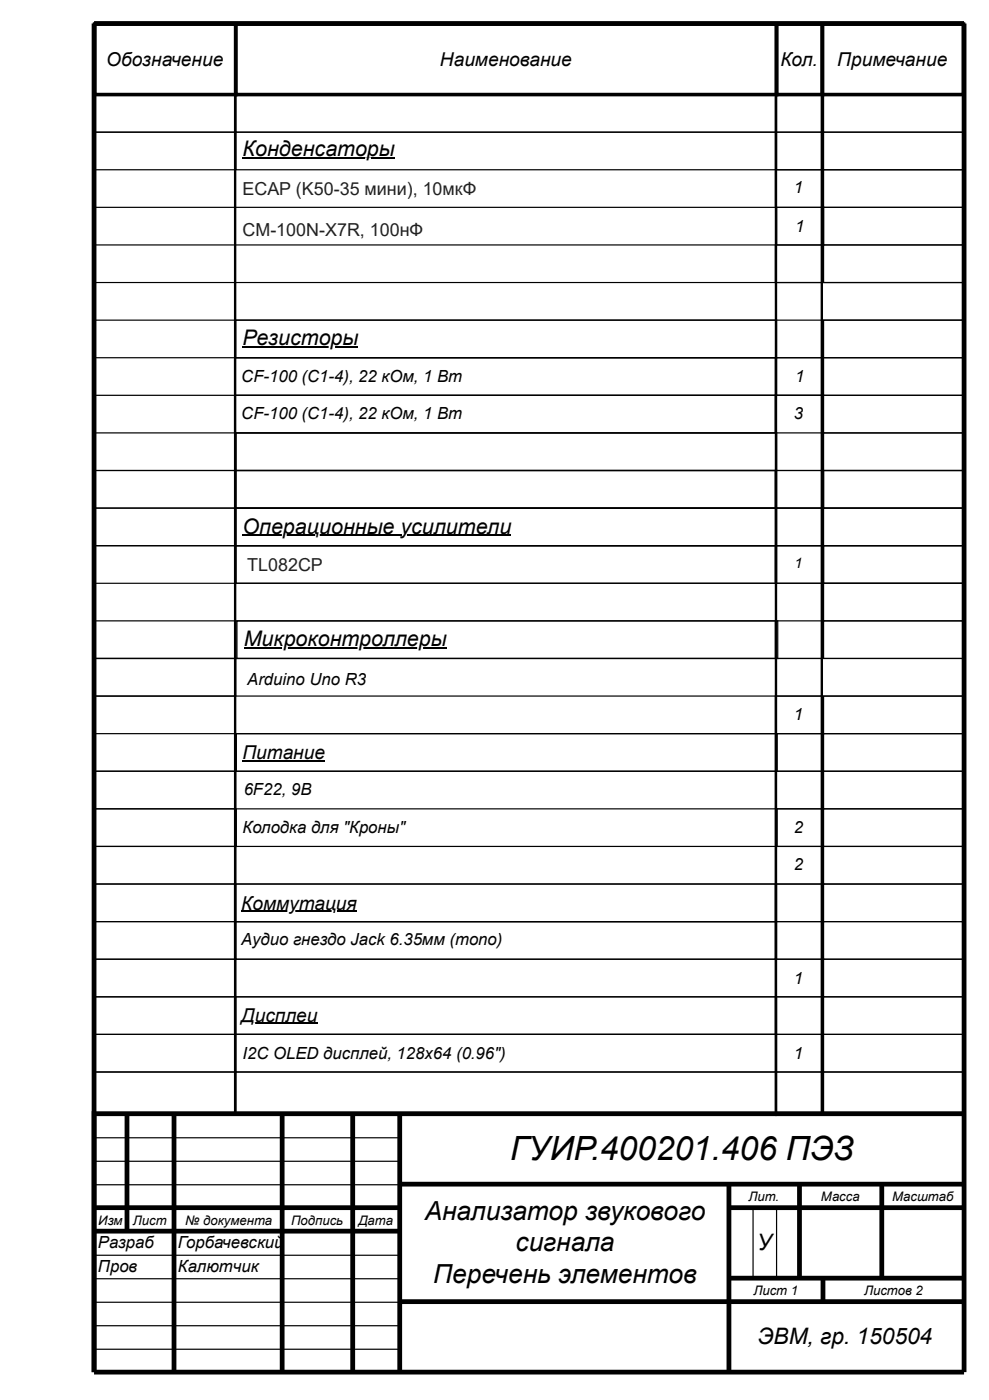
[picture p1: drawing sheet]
<svg xmlns="http://www.w3.org/2000/svg" width="210mm" height="297mm" viewBox="0 0 210 297" stroke-linecap="round" stroke-linejoin="round" font-family="sans-serif">
<defs><g id="words">
<text font-size="7.1" x="108.3" y="246.4">ГУИР.400201.406 ПЭЗ</text>
<g font-size="5.6">
<text x="90.1" y="259.1">Анализатор звукового</text>
<text x="109.4" y="265.7">сигнала</text>
<text x="91.9" y="272.5">Перечень элементов</text>
</g>
<g font-size="4.8">
<text x="160.7" y="265.4">У</text>
<text x="160.8" y="285.4">ЭВМ, гр. 150504</text>
</g>
<g font-size="4.6">
<text x="51.5" y="33.2">Конденсаторы</text>
<text x="51.5" y="73.3">Резисторы</text>
<text x="51.5" y="113.3">Операционные усилители</text>
<text x="51.7" y="137.1">Микроконтроллеры</text>
</g>
<g font-size="4.1">
<text x="22.6" y="13.9">Обозначение</text>
<text x="93.4" y="13.9">Наименование</text>
<text x="165.6" y="13.9">Кол.</text>
<text x="177.7" y="13.9">Примечание</text>
<text x="51.5" y="161.2">Питание</text>
<text x="51.2" y="193.2">Коммутация</text>
<text x="51.2" y="217">Дисплеи</text>
</g>
<g font-size="3.8" fill="#222">
<text x="51.5" y="41.3">ECAP (K50-35 мини), 10мкФ</text>
<text x="51.5" y="50.2">CM-100N-X7R, 100нФ</text>
<text x="52.5" y="121.2">TL082CP</text>
</g>
<g font-size="3.5">
<text x="168.5" y="41.1">1</text>
<text x="168.7" y="49.2">1</text>
<text x="51.2" y="81.1">CF-100 (C1-4), 22 кОм, 1 Вт</text>
<text x="168.7" y="81.1">1</text>
<text x="51.2" y="89">CF-100 (C1-4), 22 кОм, 1 Вт</text>
<text x="168.5" y="89">3</text>
<text x="52.5" y="145.5">Arduino Uno R3</text>
<text x="168.5" y="152.9">1</text>
<text x="51.7" y="168.8">6F22, 9В</text>
<text x="51.5" y="176.9">Колодка для &quot;Кроны&quot;</text>
<text x="168.5" y="176.9">2</text>
<text x="168.5" y="184.8">2</text>
<text x="51.2" y="200.8">Аудио гнездо Jack 6.35мм (mono)</text>
<text x="168.5" y="208.9">1</text>
<text x="51.5" y="224.9">I2C OLED дисплей, 128x64 (0.96&quot;)</text>
<text x="168.5" y="224.9">1</text>
<text x="20.8" y="265.2">Разраб</text>
<text x="37.8" y="265.2">Горбачевский</text>
<text x="20.8" y="270.2">Пров</text>
<text x="37.8" y="270.2">Калютчик</text>
</g>
<text font-size="3" x="168.6" y="120.7">1</text>
<g font-size="2.8">
<text x="158.8" y="255">Лит.</text>
<text x="174.2" y="255">Масса</text>
<text x="189.3" y="255">Масштаб</text>
<text x="20.9" y="260.1">Изм</text>
<text x="28.2" y="260.1">Лист</text>
<text x="39.3" y="260.1">№ документа</text>
<text x="61.8" y="260.1">Подпись</text>
<text x="76" y="260.1">Дата</text>
<text x="159.9" y="275.1">Лист 1</text>
<text x="183.4" y="275.1">Листов 2</text>
</g>
</g></defs>
<g fill="none" stroke="#000" stroke-width="1" stroke-linecap="butt">
<path d="M20 5h184.6v286.4h-184.6zM26.9 236.5v25M36.9 236.5v54.9M59.9 236.5v54.9M74.9 236.5v54.9M84.8 236.5v54.9M204.6 236.5h-184.6v54.9M20 256.5h64.8M84.8 251.5h119.8M154.7 256.5h49.9M154.7 251.5v39.9M169.7 251.5v20"/>
<path d="M187.1 251.5v20M20 261.5h64.8M84.8 276.5h119.8M154.7 271.5h49.9M174.7 271.5v5"/>
</g>
<g fill="none" stroke="#000" stroke-width=".25">
<path d="M20.1 20.1h29.9v8h-29.9zM20.1 28.1h29.9v8h-29.9zM50 20.1h114.8v8h-114.8zM50 28.1h114.8v8h-114.8zM51.5 33.6h32.3M164.6 20.1h9.9v8h-9.9zM164.6 28.1h9.9v8h-9.9zM164.6 36.1h9.9v7.9h-9.9zM174.8 20.1h29.9v8h-29.9zM174.8 28.1h29.9v8h-29.9zM174.8 36.1h29.9v7.9h-29.9zM20.1 44h144.7v8h-144.7z"/>
<path d="M164.6 52h9.9v8h-9.9zM164.8 44h10v8h-10zM174.8 44h29.9v8h-29.9zM174.8 52h29.9v8h-29.9zM20.1 76h184.6v8h-184.6zM20.1 60h184.6v8h-184.6zM174.8 68h29.9v8h-29.9zM20.1 91.9h29.9v8h-29.9zM20.1 99.9h29.9v8h-29.9zM50 91.9h114.8v8h-114.8zM50 99.9h114.8v8h-114.8zM164.6 84h9.9v7.9h-9.9z"/>
<path d="M164.6 99.9h9.9v8h-9.9zM174.8 84h29.9v7.9h-29.9zM174.8 91.9h29.9v8h-29.9zM174.8 99.9h29.9v8h-29.9zM20.1 107.9h29.9v8h-29.9zM20.1 115.9h29.9v8h-29.9zM50 107.9h114.8v8h-114.8zM50 115.9h114.8v8h-114.8zM164.6 107.9h9.9v8h-9.9zM164.6 115.9h9.9v8h-9.9zM174.8 107.9h29.9v8h-29.9zM174.8 115.9h29.9v8h-29.9z"/>
<path d="M20.1 139.9h29.9v7.9h-29.9zM20.1 139.9h184.6v7.9h-184.6zM20.1 131.9h29.9v8h-29.9zM50 131.9h114.8v8h-114.8zM164.6 131.9h9.9v8h-9.9zM174.8 131.9h29.9v8h-29.9zM174.8 123.9h29.9v8h-29.9zM20.1 155.8h29.9v8h-29.9zM50 155.8h114.8v8h-114.8zM50.2 155.8h114.7v8h-114.7zM164.6 155.8h9.9v8h-9.9zM164.6 147.8h9.9v8h-9.9z"/>
<path d="M174.8 155.8h29.9v8h-29.9zM174.8 147.8h29.9v8h-29.9zM20.1 163.8h29.9v8h-29.9zM20.1 171.8h29.9v8h-29.9zM20.1 179.8h29.9v8h-29.9zM50.2 171.8h114.7v8h-114.7zM51.5 161.6h17.5M164.6 163.8h9.9v8h-9.9zM164.6 171.8h9.9v8h-9.9zM164.6 179.8h9.9v8h-9.9zM174.8 163.8h29.9v8h-29.9zM174.8 171.8h29.9v8h-29.9z"/>
<path d="M174.8 179.8h29.9v8h-29.9zM20.1 187.8h29.9v7.9h-29.9zM20.1 195.7h29.9v8h-29.9zM49.8 195.7h114.8v8h-114.8zM50 187.8h114.8v7.9h-114.8zM50 195.7h114.8v8h-114.8zM164.6 187.8h9.9v7.9h-9.9zM164.6 195.7h9.9v8h-9.9zM174.8 187.8h29.9v7.9h-29.9zM174.8 195.7h29.9v8h-29.9zM20.1 203.7h29.9v8h-29.9zM20.1 211.7h29.9v8h-29.9z"/>
<path d="M20.1 219.7h29.9v8h-29.9zM50 211.7h114.8v8h-114.8zM50 219.7h114.8v8h-114.8zM164.6 203.7h9.9v8h-9.9zM164.6 211.7h9.9v8h-9.9zM164.6 219.7h9.9v8h-9.9zM174.8 203.7h29.9v8h-29.9zM174.8 211.7h29.9v8h-29.9zM174.8 219.7h29.9v8h-29.9zM20.1 227.7h29.9v9.2h-29.9zM50 227.7h114.8v9.2h-114.8zM164.6 227.7h9.9v9.2h-9.9z"/>
<path d="M174.8 227.7h29.9v9.2h-29.9zM20.1 251.6h64.9M20.1 246.6h64.9M20.1 241.7h64.9M159.8 256.6v15M164.8 256.6v15M20.1 276.6h64.9M20.1 271.6h64.9M20.1 266.6h64.9M20.1 286.6h64.9M20.1 281.6h64.9"/>
</g>
<path d="M20.1 5.1h29.9v15h-29.9zM50 5.1h114.8v15h-114.8zM164.8 5.1h9.7v15h-9.7zM174.5 5.1h30v15h-30z" fill="none" stroke="#000" stroke-width=".76" stroke-linecap="butt"/>
<path d="M49.9 5v231.5M164.7 5v231.5M174.4 5v231.5" fill="none" stroke="#000" stroke-width=".51"/>
<path d="M51.5 37.8h49.6v4.3h-49.6z" fill="#fff"/>
<path d="M50 68h114.8v8h-114.8zM51.5 73.6h24.6M164.8 76h10v8h-10zM50 107.9h114.8v8h-114.8zM51.5 113.7h57" fill="none" stroke="#000" stroke-width=".25"/>
<path d="M52.5 117.6h15.9v4.3h-15.9z" fill="#fff"/>
<path d="M49.8 76h114.8v8h-114.8zM49.8 84h114.8v7.9h-114.8z" fill="none" stroke="#000" stroke-width=".25"/>
<path d="M51.5 46.6h38.2v4.4h-38.2z" fill="#fff"/>
<path d="M50.3 131.9h114.8v8h-114.8zM51.7 137.5h43.1M49.8 187.8h114.8v7.9h-114.8zM51.2 193.6h24.5M49.8 211.7h114.8v8h-114.8zM51.2 217.4h16.2" fill="none" stroke="#000" stroke-width=".25"/>
<use href="#words"/>
</svg>
